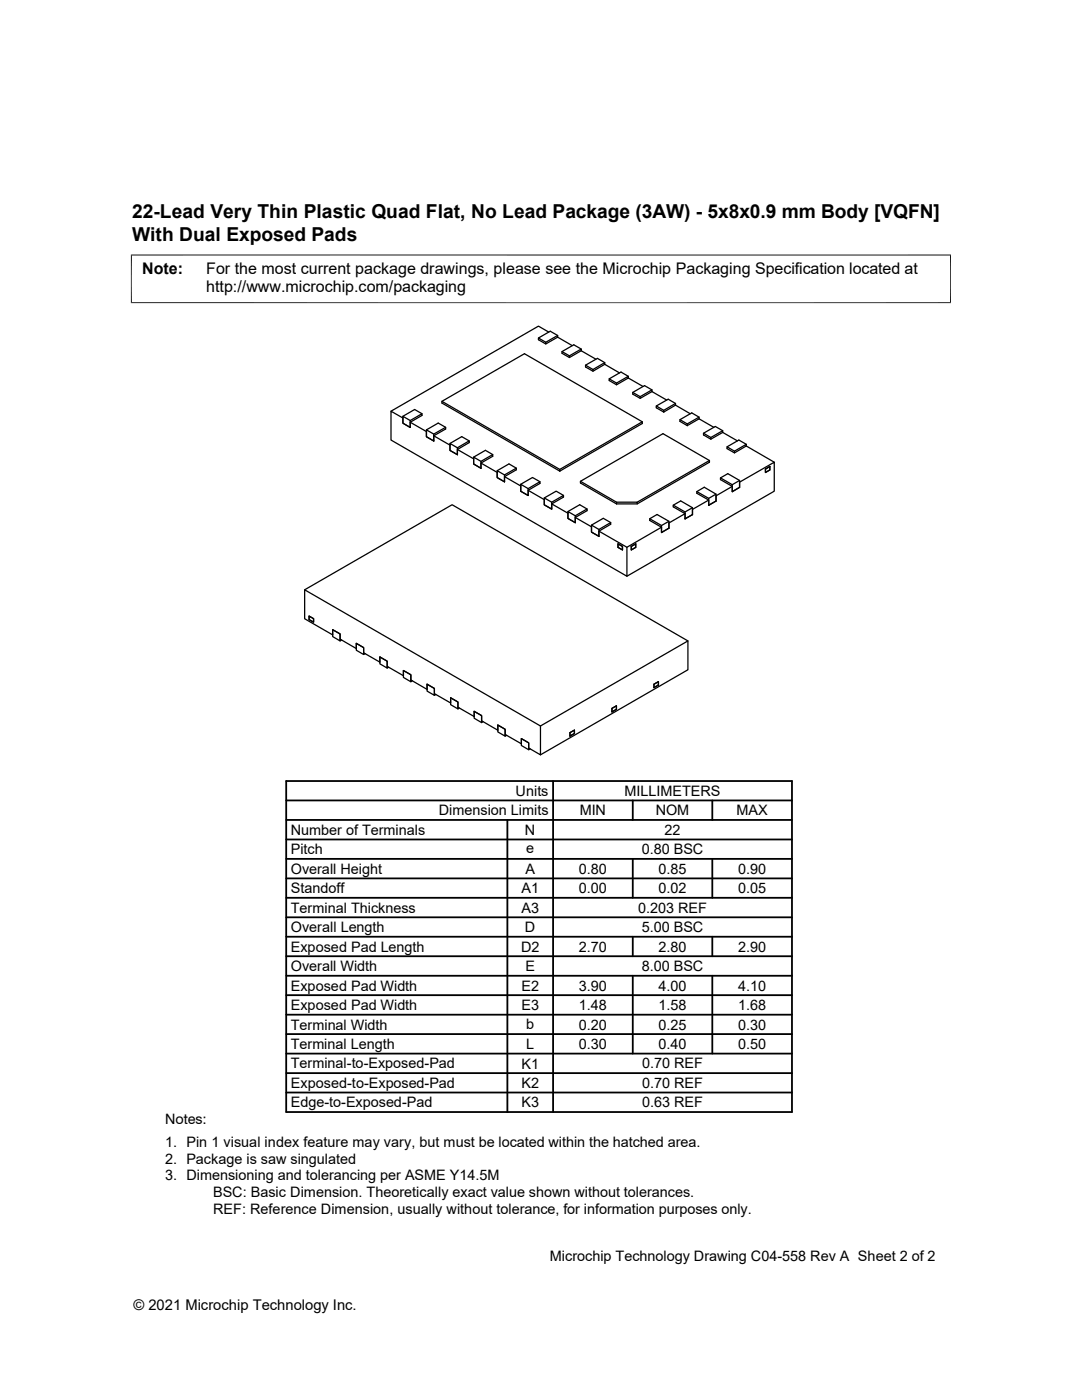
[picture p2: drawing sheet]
<svg xmlns="http://www.w3.org/2000/svg" width="216mm" height="279mm" viewBox="0 0 216 279" stroke-linecap="round" stroke-linejoin="round" font-family="sans-serif">
<defs><g id="words">
<g font-size="3.8">
<text x="26.4" y="43.5">22-Lead Very Thin Plastic Quad Flat, No Lead Package (3AW) - 5x8x0.9 mm Body [VQFN]</text>
<text x="26.4" y="48.1">With Dual Exposed Pads</text>
</g>
<g font-size="3.2">
<text x="28.4" y="54.7">Note:</text>
<text x="41.1" y="58.3">http://www.microchip.com/packaging</text>
<text x="41.1" y="54.7">For the most current package drawings, please see the Microchip Packaging Specification located at</text>
</g>
<g font-size="2.9">
<text x="102.9" y="158.8">Units</text>
<text x="124.6" y="158.8">MILLIMETERS</text>
<text x="58" y="166.6">Number of Terminals</text>
<text x="87.6" y="162.7">Dimension Limits</text>
<text x="104.8" y="166.6">N</text>
<text x="115.7" y="162.7">MIN</text>
<text x="130.8" y="162.7">NOM</text>
<text x="132.6" y="166.6">22</text>
<text x="147" y="162.7">MAX</text>
<text x="58" y="170.5">Pitch</text>
<text x="105" y="170.2">e</text>
<text x="128" y="170.5">0.80 BSC</text>
<text x="58" y="174.4">Overall Height</text>
<text x="58" y="178.3">Standoff</text>
<text x="104.1" y="178.3">A1</text>
<text x="104.8" y="174.4">A</text>
<text x="115.5" y="174.4">0.80</text>
<text x="115.5" y="178.3">0.00</text>
<text x="131.4" y="174.4">0.85</text>
<text x="131.4" y="178.3">0.02</text>
<text x="147.3" y="174.4">0.90</text>
<text x="147.3" y="178.3">0.05</text>
<text x="58" y="182.2">Terminal Thickness</text>
<text x="104.1" y="182.1">A3</text>
<text x="127.3" y="182.2">0.203 REF</text>
<text x="58" y="186">Overall Length</text>
<text x="58" y="189.9">Exposed Pad Length</text>
<text x="104" y="189.9">D2</text>
<text x="104.8" y="186">D</text>
<text x="115.5" y="189.9">2.70</text>
<text x="128" y="186">5.00 BSC</text>
<text x="131.4" y="189.9">2.80</text>
<text x="147.3" y="189.9">2.90</text>
<text x="58" y="193.8">Overall Width</text>
<text x="58" y="197.7">Exposed Pad Width</text>
<text x="104" y="197.7">E2</text>
<text x="104.8" y="193.8">E</text>
<text x="115.5" y="197.7">3.90</text>
<text x="128" y="193.8">8.00 BSC</text>
<text x="131.4" y="197.7">4.00</text>
<text x="147.3" y="197.7">4.10</text>
<text x="58" y="201.6">Exposed Pad Width</text>
<text x="104" y="201.6">E3</text>
<text x="115.5" y="201.6">1.48</text>
<text x="131.4" y="201.6">1.58</text>
<text x="147.3" y="201.6">1.68</text>
<text x="58" y="205.5">Terminal Width</text>
<text x="58" y="209.4">Terminal Length</text>
<text x="105" y="205.4">b</text>
<text x="105" y="209.4">L</text>
<text x="115.5" y="209.4">0.30</text>
<text x="115.5" y="205.5">0.20</text>
<text x="131.4" y="205.5">0.25</text>
<text x="131.4" y="209.4">0.40</text>
<text x="147.3" y="209.4">0.50</text>
<text x="147.3" y="205.5">0.30</text>
<text x="58" y="213.2">Terminal-to-Exposed-Pad</text>
<text x="104" y="213.3">K1</text>
<text x="128.1" y="213.2">0.70 REF</text>
<text x="58" y="217.1">Exposed-to-Exposed-Pad</text>
<text x="58" y="221">Edge-to-Exposed-Pad</text>
<text x="104" y="217.1">K2</text>
<text x="104" y="221">K3</text>
<text x="128.1" y="217.1">0.70 REF</text>
<text x="128.1" y="221">0.63 REF</text>
<text x="32.9" y="224.4">Notes:</text>
<text x="32.9" y="229">1. Pin 1 visual index feature may vary, but must be located within the hatched area.</text>
<text x="32.9" y="232.3">2. Package is saw singulated</text>
<text x="32.9" y="235.6">3. Dimensioning and tolerancing per ASME Y14.5M</text>
<text x="42.5" y="238.9">BSC: Basic Dimension. Theoretically exact value shown without tolerances.</text>
<text x="42.5" y="242.2">REF: Reference Dimension, usually without tolerance, for information purposes only.</text>
<text x="109.7" y="251.7">Microchip Technology Drawing C04-558 Rev A Sheet 2 of 2</text>
<text x="26.6" y="261.3">© 2021 Microchip Technology Inc.</text>
</g>
</g></defs>
<g fill="none" stroke="#000" stroke-width=".25">
<path d="M107.4 67.5l1.5 .8v.3M109.5 66.3l-2.1-1.2-29.4 17M111.3 67.3l2.9 1.7M111.3 67l-1.5-.9-2.4 1.4v.3l1.5 .8 2.4-1.3M111.3 67.3v-.3l-2.4 1.3M112.1 70.2l1.5 .8v.4M116 70l2.9 1.7M116 69.7l-1.5-.9-2.4 1.4v.3l1.5 .9 2.4-1.4M116 70v-.3l-2.4 1.3M116.8 72.9l1.5 .8v.4M120.7 72.7l2.9 1.7M120.7 72.4l-1.5-.9-2.4 1.4v.3l1.5 .9 2.4-1.4"/>
<path d="M120.7 72.7v-.3l-2.4 1.3M121.6 75.6l1.4 .9v.3M125.4 75.4l2.9 1.7M125.4 75.1l-1.5-.8-2.3 1.3v.3l1.4 .9 2.4-1.4M125.4 75.4v-.3l-2.4 1.4M126.3 78.3l1.4 .9v.3M130.1 78.1l2.9 1.7M130.1 77.8l-1.5-.8-2.3 1.3v.4l1.4 .8 2.4-1.4M130.1 78.1v-.3l-2.4 1.4M81.9 84.3l3.2 1.8v1.1l1.5 .8M81.9 85.3l-1.5-.8v-1.1l-2.4-1.3v5.7l47.1 27.2v-5.8l-5.6-3.2M81.9 83.9l-1.5-.8v1.4l1.5 .8"/>
<path d="M81.9 83.9l2.3-1.3v.3l-2.3 1.4v1zM84.2 82.6l-1.5-.9-2.3 1.4M86.6 87l3.2 1.8v1.1l1.5 .8M86.6 86.6l-1.5-.8v1.4l1.5 .8M86.6 86.6l2.3-1.3v.3l-2.3 1.4v1zM88.2 80.1l16.4-9.5 23.6 13.6v.3l-16.5 9.5-23.5-13.6zM88.2 80.1l23.5 13.6v.3M88.9 85.3l-1.5-.9-2.3 1.4M91.3 89.7l3.2 1.9v1l1.5 .9M91.3 89.4l-1.5-.9v1.4l1.5 .8M91.3 89.4l2.3-1.4v.3l-2.3 1.4v1zM93.6 88l-1.5-.9-2.3 1.4"/>
<path d="M96 92.4l3.2 1.9v1l1.5 .9M96 92.1l-1.5-.9v1.4l1.5 .9M96 92.1l2.3-1.4v.4l-2.3 1.3v1.1zM98.3 90.7l-1.4-.8-2.4 1.3M100.7 95.1l3.2 1.9v1l1.5 .9v-1l2.3-1.4v-.4l-2.3 1.4M100.7 94.8l-1.5-.9v1.4l1.5 .9M100.7 94.8l2.3-1.4v.4l-2.3 1.3v1.1zM103 93.4l-1.4-.8-2.4 1.3M103.9 96.6l1.5 .9v1.4l-1.5-.9zM105.4 97.9l3.2 1.8v1.1l1.5 .8v-1l2.3-1.4v-.3l-2.3 1.3M107.7 96.1l-1.4-.8-2.4 1.3M108.6 99.4l1.5 .8v1.4l-1.5-.8z"/>
<path d="M112.4 98.9l-1.4-.9-2.4 1.4M115.8 96.1l7.2 4.1v.4M115.8 96.1l16.5-9.5 9.3 5.3v.3l-14.5 8.4h-4.1l-7.2-4.2zM128.2 84.2l-16.5 9.5M131 81l1.4 .9v.3M134.8 80.9l2.9 1.7M134.8 80.9v-.4l-1.5-.8-2.3 1.3v.4l1.4 .8M134.8 80.5l-2.4 1.4M134.8 80.9l-2.4 1.3M135.7 83.8l1.4 .8v.3M139 98.1l2.4 1.4v1.3M139.5 83.6l2.9 1.7"/>
<path d="M139.5 83.6v-.4l-1.5-.8-2.3 1.4v.3l1.4 .8M139.5 83.2l-2.4 1.4M139.5 83.6l-2.4 1.3M140.4 86.5l1.4 .8v.4M141.4 99.8l-3.2 1.9v1M141.6 91.9l-14.5 8.3M142.9 100v-1.4l-2.4-1.4-1.5 .9v.3l2.4 1.4v1M142.9 100l-1.5 .8M142.9 98.6l-1.5 .9M143.8 95.4l1.4-.9 2.4 1.4v1.4l-1.5 .8v-1l-2.3-1.4zM143.8 95.4l2.3 1.3v1.4l1.5-.8M144.2 86.3l3 1.7"/>
<path d="M144.2 86l-1.5-.9-2.3 1.4v.3l1.4 .9 2.4-1.4M144.2 86.3v-.3l-2.4 1.3M145.1 89.2l1.5 .8v.4M146.1 97.1l-3.2 1.9v1M147.6 97.3v-1.1l6.9-4v5.8l-29.4 17M147.6 95.9l-1.5 .8M148.9 89l5.6 3.2M148.9 88.7l-1.5-.9-2.3 1.4v.3l1.5 .9 2.3-1.4M148.9 89v-.3l-2.3 1.3M153.6 93.1v.7l-.9 .5v-.7M153.6 93.1l-.9 .5M60.8 117.7l47 27.2v5.7l-2.3-1.3v-1l-1.5-.9v1l-3.2-1.8v-1.1l-1.5-.8v1l-3.2-1.9v-1l-1.5-.8v1l-3.2-1.9v-1l-1.5-.8v1l-3.2-1.9v-1l-1.5-.9v1.1l-3.2-1.9v-1l-1.5-.9v1.1l-3.2-1.9v-1l-1.5-.9v1l-3.2-1.8v-1.1l-1.5-.8v1l-3.2-1.8v-1.1l-1.5-.8v1l-5.6-3.2z"/>
<path d="M60.8 117.7l29.4-17 47.1 27.2v5.8l-29.5 16.9M110.1 100.6l3.2 1.8v1.1l1.5 .8M114.8 103.3l3.2 1.8v1.1l1.5 .8M114.8 102.9l-1.5-.8v1.4l1.5 .8M114.8 102.9l2.3-1.3v.3l-2.3 1.4v1zM117.1 101.6l-1.4-.9-2.4 1.4M119.5 105.7l-1.5-.9v1.4l1.5 .8M119.5 105.7l2.4-1.4v.3l-2.4 1.4v1zM121.9 104.3l-1.5-.9-2.4 1.4M123 100.2h4.1v.4M123.3 108.5l.9 .6v.6l-.9-.5zM126.9 108.5v.7l-.9 .5v-.6"/>
<path d="M126.9 108.5l-.9 .6M129.6 103.5l1.5-.8 2.4 1.3v1.4l-1.5 .9v-1.1l-2.4-1.3zM129.6 103.5l2.4 1.4v1.4l1.5-.9M132 105.2l-6.9 4M133.5 104l-1.5 .9M134.3 100.8l2.4 1.4v1.3M136.7 102.5l-3.2 1.9v1M138.2 102.7v-1.4l-2.4-1.3-1.5 .8v.4l2.4 1.3v1M138.2 102.7l-1.5 .8M138.2 101.3l-1.5 .9M61.7 123l.9 .5v.7l-.9-.5zM66.4 125.7l1.5 .8v1.4l-1.5-.9z"/>
<path d="M68.2 127.7l-.3 .2M71.1 128.4l1.5 .8v1.4l-1.5-.8zM72.9 130.5l-.3 .1M75.8 131.1l1.5 .9v1.3l-1.5-.8zM77.6 133.2l-.3 .1M80.5 133.8l1.5 .9v1.4l-1.5-.9zM82.3 135.9l-.3 .2M85.2 136.5l1.5 .9v1.4l-1.5-.9zM87 138.6l-.3 .2M89.9 139.3l1.5 .8v1.4l-1.5-.9zM131.4 136.7v-.7l-.9 .5v.7M131.4 136.7l-.9 .5"/>
<path d="M137.3 127.9l-29.5 17M91.7 141.3l-.3 .2M94.6 142l1.5 .8v1.4l-1.5-.9zM96.4 144l-.3 .2M99.3 144.7l1.5 .8v1.4l-1.5-.8zM101.1 146.7l-.3 .2M104 147.4l1.5 .9v1.3l-1.5-.8zM105.8 149.5l-.3 .1M114.6 146.4v-.7l-.9 .5v.7M114.6 146.4l-.9 .5M123 141.6v-.7l-.9 .5v.7M123 141.6l-.9 .5"/>
</g>
<path d="M26.1 50.9h163.7M26.2 50.8v9.7M189.7 50.8v9.7M26.1 60.4h163.7" fill="none" stroke="#000" stroke-width=".2"/>
<g fill="none" stroke="#000" stroke-width=".36">
<path d="M57.1 159.7h100.9M57.1 155.9h100.9v66h-100.9zM110.4 155.9v66M126.3 159.7v3.9M142.1 159.7v3.9M57.1 175.3h100.9M57.1 171.4h100.9M57.1 167.5h100.9M57.1 163.6h100.9M57.1 179.2h100.9M101.2 163.6v58.3M126.3 171.4v7.8"/>
<path d="M142.1 171.4v7.8M57.1 186.9h100.9M57.1 183.1h100.9M57.1 194.7h100.9M57.1 190.8h100.9M57.1 198.6h100.9M126.3 186.9v3.9M126.3 194.7v15.6M142.1 186.9v3.9M142.1 194.7v15.6M57.1 206.4h100.9M57.1 214.2h100.9"/>
<path d="M57.1 210.3h100.9M57.1 202.5h100.9M57.1 218h100.9"/>
</g>
<use href="#words"/>
</svg>
